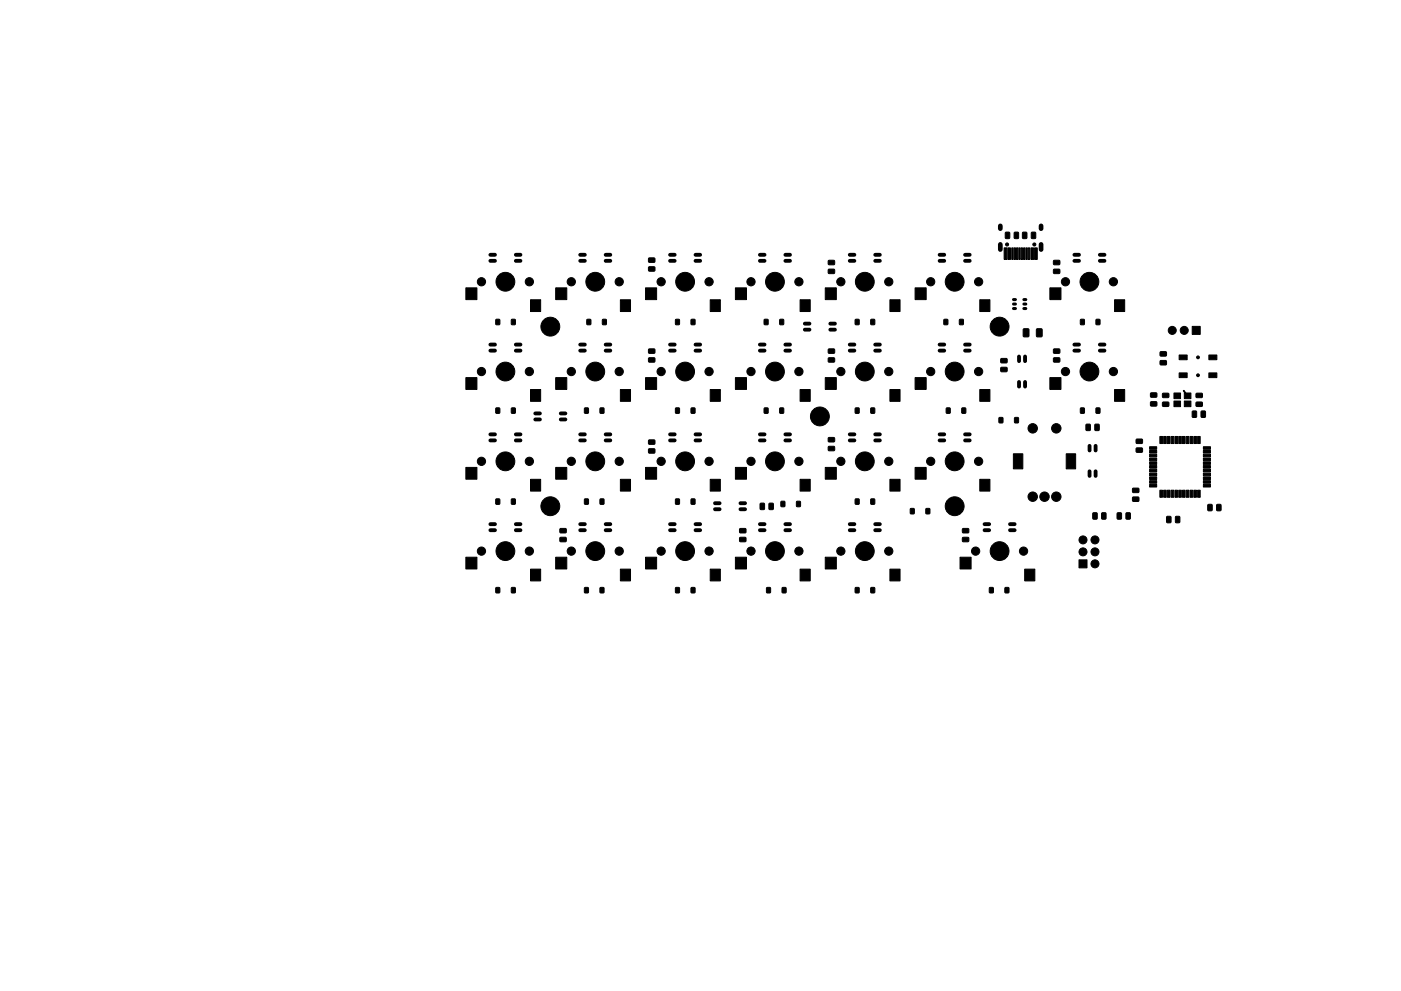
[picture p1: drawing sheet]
<svg xmlns="http://www.w3.org/2000/svg" width="297mm" height="210mm" viewBox="0 0 297 210" stroke-linecap="round" stroke-linejoin="round" font-family="sans-serif">
<g fill="#000" stroke="#000" stroke-width=".21">
<path d="M137.5 54.8l1.3-.1v.9h-1.2zM137.5 56.6h1.3v.8l-1.2 .1zM175.6 55.3h1.3v.8h-1.2zM175.6 57.2l1.3-.1v.9h-1.2zM212.9 52.6h.6v2.4h-.6zM213.2 49.3h.9l-.1 1.3-.8-.1zM213.7 52.6h.5v2.4h-.5zM214.5 52.6h.3v2.4h-.3zM215 52.6h.3v2.4h-.3zM215.1 49.3h.8v1.3l-.9-.1zM215.5 52.6h.3v2.4h-.3zM216 52.6h.3v2.4h-.3z"/>
<path d="M216.5 52.6h.3v2.4h-.3zM217 52.6h.3v2.4h-.3zM216.8 49.3h.9l-.1 1.3-.8-.1zM217.5 52.6h.3v2.4h-.3zM218 52.6h.3v2.4h-.3zM218.6 52.6h.5v2.4h-.5zM218.7 49.3h.9l-.1 1.3-.8-.1zM219.3 52.6h.6v2.4h-.6zM223.4 55.3h1.2l.1 .8h-1.3zM223.4 57.2l1.2-.1 .1 .9h-1.3zM98.8 61.1h2.3v2.5h-2.3zM105.2 67.8h.8l-.1 1.1-.8-.1z"/>
<path d="M108.5 67.8h.7v1.1l-.8-.1zM112.5 63.6h2.1v2.5h-2.1zM117.8 61.1h2.4v2.5h-2.4zM124.5 67.8h.8l-.1 1.1-.8-.1zM127.8 67.8h.8l-.1 1.1-.8-.1zM131.5 63.6h2.2v2.5h-2.2zM137.5 74.1l1.3-.1v.9h-1.2zM137.5 76l1.3-.1v.8l-1.2 .1zM136.9 61.1h2.3v2.5h-2.3zM143.3 67.8h.8l-.1 1.1-.8-.1zM146.6 67.8h.7v1.1l-.8-.1zM150.6 63.6h2.1v2.5h-2.1z"/>
<path d="M155.9 61.1h2.4v2.5h-2.4zM162 67.8h.8v1.1l-.8-.1zM165.3 67.8h.8v1.1l-.8-.1zM169.6 63.6h2.2v2.5h-2.2zM175.6 74.1l1.3-.1v.9h-1.2zM175.6 76l1.3-.1v.8l-1.2 .1zM175 61.1h2.3v2.5h-2.3zM181.4 67.8h.8l-.1 1.1-.8-.1zM184.7 67.8h.7v1.1l-.8-.1zM188.7 63.6h2.1v2.5h-2.1zM194 61.1h2.4v2.5h-2.4zM200.1 67.8h.8v1.1l-.8-.1z"/>
<path d="M203.4 67.8h.8v1.1l-.8-.1zM207.7 63.6h2.2v2.5h-2.2zM212.2 78h1.2l.1 .8h-1.2zM212.2 76.1h1.2l.1 .8-1.2 .1zM217 69.8h1.1v1.6h-1.1zM219.8 69.8h1.1v1.6h-1.1zM223.4 74.1l1.2-.1 .1 .9h-1.3zM223.4 76l1.2-.1 .1 .8-1.3 .1zM222.6 61.1h2.3v2.5h-2.3zM229.1 67.8h.8l-.1 1.1-.7-.1zM232.4 67.8h.8l-.1 1.1-.7-.1zM236.3 63.6h2.2v2.5h-2.2z"/>
<path d="M246 74.7l1.2-.1 .1 .9h-1.3zM246 76.5h1.2l.1 .8-1.3 .1zM250 75.3h1.7v1h-1.7zM250 79.1h1.7v1h-1.7zM252.8 69.2h1.7v1.7h-1.7zM256.3 75.3h1.7v1h-1.7zM256.3 79.1h1.7v1h-1.7zM98.8 99.2h2.3v2.5h-2.3zM98.8 80.1h2.3v2.5h-2.3zM105.2 86.6h.8l-.1 1.1-.8-.1zM108.5 86.6h.7v1.1l-.8-.1zM112.5 82.6h2.1v2.5h-2.1z"/>
<path d="M117.8 99.2h2.4v2.5h-2.4zM117.8 80.1h2.4v2.5h-2.4zM123.9 86.6h.8v1.1l-.8-.1zM127.2 86.6h.8v1.1l-.8-.1zM131.5 82.6h2.2v2.5h-2.2zM137.5 93.4h1.3v.8h-1.2zM137.5 95.3l1.3-.1v.9h-1.2zM136.9 99.2h2.3v2.5h-2.3zM136.9 80.1h2.3v2.5h-2.3zM143.3 86.6h.8l-.1 1.1-.8-.1zM146.6 86.6h.7v1.1l-.8-.1zM150.6 82.6h2.1v2.5h-2.1z"/>
<path d="M155.9 99.2h2.4v2.5h-2.4zM155.9 80.1h2.4v2.5h-2.4zM162 86.6h.8v1.1l-.8-.1zM165.3 86.6h.8v1.1l-.8-.1zM169.6 82.6h2.2v2.5h-2.2zM175.6 92.9l1.3-.1v.9h-1.2zM175.6 94.7h1.3v.8l-1.2 .1zM175 99.2h2.3v2.5h-2.3zM175 80.1h2.3v2.5h-2.3zM181.4 86.6h.8l-.1 1.1-.8-.1zM184.7 86.6h.7v1.1l-.8-.1zM188.7 82.6h2.1v2.5h-2.1z"/>
<path d="M194 99.2h2.4v2.5h-2.4zM194 80.1h2.4v2.5h-2.4zM200.7 86.6h.8l-.1 1.1-.8-.1zM204 86.6h.8l-.1 1.1-.8-.1zM207.7 82.6h2.2v2.5h-2.2zM211.8 88.6h.8v1.1l-.8-.1zM215.1 88.6h.8v1.1l-.8-.1zM214.9 96.3h2v3.2h-2zM222.6 80.1h2.3v2.5h-2.3zM226.1 96.3h2v3.2h-2zM229.1 86.6h.8l-.1 1.1-.7-.1zM230.3 90l.9 .1-.1 1.2h-.8z"/>
<path d="M232.2 90l.8 .1v1.2h-.9zM232.4 86.6h.8l-.1 1.1-.7-.1zM236.3 82.6h2.2v2.5h-2.2zM240.9 93.2h1.2l.1 .8-1.2 .1zM240.9 95.1h1.2l.1 .8h-1.2zM244 83.4h1.2l.1 .8-1.3 .1zM244 85.3l1.2-.1 .1 .9h-1.3zM243.7 99.6h1.5v.5h-1.5zM243.7 98.8h1.5v.5h-1.5zM243.7 98h1.5v.5h-1.5zM243.7 97.2h1.5v.5h-1.5zM243.7 96.4h1.5v.5h-1.5z"/>
<path d="M243.7 95.6h1.5v.5h-1.5zM243.7 94.8h1.5v.5h-1.5zM245.9 92.6h.6v1.5h-.6zM246.7 92.6h.6v1.5h-.6zM246.5 83.5l1.2-.1 .1 .9h-1.2zM246.5 85.4l1.2-.1 .1 .8-1.2 .1zM247.5 92.6h.6v1.5h-.6zM248.3 92.6h.6v1.5h-.6zM248.9 83.4h1.4v1.2h-1.4zM248.9 85.1h1.4v1.2h-1.4zM249.1 92.6h.6v1.5h-.6zM249.9 92.6h.6v1.5h-.6z"/>
<path d="M250.9 82.9h.2l.5 1zM251.1 83.4h1.4v1.2h-1.4zM251.1 85.1h1.4v1.2h-1.4zM250.7 92.6h.6v1.5h-.6zM251.5 92.6h.6v1.5h-.6zM252.3 92.6h.6v1.5h-.6zM252.8 87.2l.9 .1-.1 1.2h-.8zM253.1 92.6h.6v1.5h-.6zM253.9 92.6h.6v1.5h-.6zM253.6 85.4l1.2-.1 .1 .8-.2 .2-1-.1-.1-.2zM253.6 83.5l1.2-.1 .1 .9-.2 .1h-1l-.1-.2zM254.7 87.2h.7l.2 .1v1.1l-.1 .1h-.8z"/>
<path d="M255.1 94.8h1.5v.5h-1.5zM255.1 95.6h1.5v.5h-1.5zM255.1 96.4h1.5v.5h-1.5zM255.1 97.2h1.5v.5h-1.5zM255.1 98h1.5v.5h-1.5zM255.1 98.8h1.5v.5h-1.5zM255.1 99.6h1.5v.5h-1.5zM98.8 118.2h2.3v2.5h-2.3zM105.2 105.9h.8l-.1 1.1-.8-.1zM108.5 105.9h.7v1.1l-.8-.1zM112.5 101.7h2.1v2.5h-2.1zM118.8 112.2l1.2-.1v.9h-1.2z"/>
<path d="M118.8 114.1l1.2-.1v.8l-1.2 .1zM117.8 118.2h2.4v2.5h-2.4zM123.9 105.9h.8v1.1l-.8-.1zM127.2 105.9h.8v1.1l-.8-.1zM131.5 101.7h2.2v2.5h-2.2zM136.9 118.2h2.3v2.5h-2.3zM143.3 105.9h.8l-.1 1.1-.8-.1zM146.6 105.9h.7v1.1l-.8-.1zM150.6 101.7h2.1v2.5h-2.1zM156.9 112.2l1.2-.1v.9h-1.2zM156.9 114.1l1.2-.1v.8l-1.2 .1zM155.9 118.2h2.4v2.5h-2.4z"/>
<path d="M161.2 106.8h.9l-.1 1.3-.8-.1zM163.1 106.8h.8v1.3l-.8-.1zM165.6 106.4h.8l-.1 1.1-.7-.1zM168.9 106.4h.8l-.1 1.1-.7-.1zM169.6 101.7h2.2v2.5h-2.2zM175 118.2h2.3v2.5h-2.3zM181.4 105.9h.8l-.1 1.1-.8-.1zM184.7 105.9h.7v1.1l-.8-.1zM188.7 101.7h2.1v2.5h-2.1zM193 107.9l.8 .1v1h-.8zM196.3 107.9l.8 .1v1h-.8zM204.1 112.2l1.2-.1 .1 .9h-1.3z"/>
<path d="M204.1 114.1l1.2-.1 .1 .8-1.3 .1zM203.5 118.2h2.4v2.5h-2.4zM207.7 101.7h2.2v2.5h-2.2zM228.8 118.8h1.7v1.7h-1.7zM231.7 108.8l.9 .1-.1 1.2h-.8zM233.6 108.8l.9 .1-.1 1.2h-.8zM236.9 108.8l.9 .1-.1 1.2h-.8zM238.8 108.8l.8 .1v1.2h-.9zM240.2 105.5h1.2l.1 .8-1.3 .1zM240.2 103.6h1.2l.1 .8-1.3 .1zM243.7 102.8h1.5v.5h-1.5zM243.7 102h1.5v.5h-1.5z"/>
<path d="M243.7 101.2h1.5v.5h-1.5zM243.7 100.4h1.5v.5h-1.5zM245.9 104h.6v1.5h-.6zM246.7 104h.6v1.5h-.6zM247.5 104h.6v1.5h-.6zM247.4 109.6h.9l-.1 1.3-.8-.1zM248.3 104h.6v1.5h-.6zM249.1 104h.6v1.5h-.6zM249.3 109.6h.8v1.3l-.9-.1zM249.9 104h.6v1.5h-.6zM250.7 104h.6v1.5h-.6zM251.5 104h.6v1.5h-.6z"/>
<path d="M252.3 104h.6v1.5h-.6zM253.1 104h.6v1.5h-.6zM253.9 104h.6v1.5h-.6zM255.1 100.4h1.5v.5h-1.5zM255.1 101.2h1.5v.5h-1.5zM255.1 102h1.5v.5h-1.5zM255.1 102.8h1.5v.5h-1.5zM256.1 107.1l.7-.1 .2 .1v1l-.1 .3-.8-.1zM258 107.1l.7-.1 .2 .1v1.1l-.1 .2-.8-.1zM105.2 124.7h.8l-.1 1.1-.8-.1zM108.5 124.7h.7v1.1l-.8-.1zM112.5 120.7h2.1v2.5h-2.1z"/>
<path d="M123.9 124.7h.8v1.1l-.8-.1zM127.2 124.7h.8v1.1l-.8-.1zM131.5 120.7h2.2v2.5h-2.2zM143.3 124.7h.8l-.1 1.1-.8-.1zM146.6 124.7h.7v1.1l-.8-.1zM150.6 120.7h2.1v2.5h-2.1zM162.6 124.7h.8l-.1 1.1-.8-.1zM165.9 124.7h.8l-.1 1.1-.8-.1zM169.6 120.7h2.2v2.5h-2.2zM181.4 124.7h.8l-.1 1.1-.8-.1zM184.7 124.7h.7v1.1l-.8-.1zM188.7 120.7h2.1v2.5h-2.1z"/>
<path d="M209.8 124.7h.8l-.1 1.1-.7-.1zM213.1 124.7h.8l-.1 1.1-.7-.1zM217.3 120.7h2.1v2.5h-2.1z"/>
<circle cx="102.1" cy="59.8" r=".87"/>
<circle cx="107.2" cy="59.8" r="1.99"/>
<circle cx="112.2" cy="59.8" r=".87"/>
<circle cx="121.1" cy="59.8" r=".87"/>
<circle cx="126.2" cy="59.8" r="1.99"/>
<circle cx="131.3" cy="59.8" r=".87"/>
<circle cx="140.2" cy="59.8" r=".87"/>
<circle cx="145.3" cy="59.8" r="1.99"/>
<circle cx="150.3" cy="59.8" r=".87"/>
<circle cx="159.2" cy="59.8" r=".87"/>
<circle cx="164.3" cy="59.8" r="1.99"/>
<circle cx="169.4" cy="59.8" r=".87"/>
<circle cx="178.3" cy="59.8" r=".87"/>
<circle cx="183.4" cy="59.8" r="1.99"/>
<circle cx="188.4" cy="59.8" r=".87"/>
<circle cx="197.3" cy="59.8" r=".87"/>
<circle cx="202.4" cy="59.8" r="1.99"/>
<circle cx="207.5" cy="59.8" r=".87"/>
<circle cx="213.5" cy="51.9" r=".32"/>
<circle cx="219.3" cy="51.9" r=".33"/>
<circle cx="225.9" cy="59.8" r=".87"/>
<circle cx="231" cy="59.8" r="1.99"/>
<circle cx="236.1" cy="59.8" r=".87"/>
<circle cx="102.1" cy="78.8" r=".87"/>
<circle cx="107.2" cy="78.8" r="1.99"/>
<circle cx="112.2" cy="78.8" r=".87"/>
<circle cx="115.2" cy="69.3" r=".25"/>
<circle cx="115.6" cy="68.2" r=".25"/>
<circle cx="115.6" cy="70.4" r=".25"/>
<circle cx="116.7" cy="69.3" r="2"/>
<circle cx="116.7" cy="67.8" r=".25"/>
<circle cx="116.7" cy="70.8" r=".25"/>
<circle cx="117.7" cy="68.2" r=".25"/>
<circle cx="117.7" cy="70.4" r=".25"/>
<circle cx="118.2" cy="69.3" r=".25"/>
<circle cx="121.1" cy="78.8" r=".87"/>
<circle cx="126.2" cy="78.8" r="1.99"/>
<circle cx="131.3" cy="78.8" r=".87"/>
<circle cx="140.2" cy="78.8" r=".87"/>
<circle cx="145.3" cy="78.8" r="1.99"/>
<circle cx="150.3" cy="78.8" r=".87"/>
<circle cx="159.2" cy="78.8" r=".87"/>
<circle cx="164.3" cy="78.8" r="1.99"/>
<circle cx="169.4" cy="78.8" r=".87"/>
<circle cx="178.3" cy="78.8" r=".87"/>
<circle cx="183.4" cy="78.8" r="1.99"/>
<circle cx="188.4" cy="78.8" r=".87"/>
<circle cx="197.3" cy="78.8" r=".87"/>
<circle cx="202.4" cy="78.8" r="1.99"/>
<circle cx="207.5" cy="78.8" r=".87"/>
<circle cx="210.4" cy="69.3" r=".25"/>
<circle cx="210.9" cy="68.2" r=".25"/>
<circle cx="210.9" cy="70.4" r=".25"/>
<circle cx="211.9" cy="69.3" r="2"/>
<circle cx="211.9" cy="67.8" r=".25"/>
<circle cx="211.9" cy="70.8" r=".25"/>
<circle cx="213" cy="68.2" r=".25"/>
<circle cx="213" cy="70.4" r=".25"/>
<circle cx="213.4" cy="69.3" r=".25"/>
<circle cx="225.9" cy="78.8" r=".87"/>
<circle cx="231" cy="78.8" r="1.99"/>
<circle cx="236.1" cy="78.8" r=".87"/>
<circle cx="248.5" cy="70.1" r=".85"/>
<circle cx="251.1" cy="70.1" r=".85"/>
<circle cx="254" cy="75.8" r=".3"/>
<circle cx="254" cy="79.6" r=".3"/>
<circle cx="102.1" cy="97.9" r=".87"/>
<circle cx="107.2" cy="97.9" r="1.99"/>
<circle cx="112.2" cy="97.9" r=".87"/>
<circle cx="121.1" cy="97.9" r=".87"/>
<circle cx="126.2" cy="97.9" r="1.99"/>
<circle cx="131.3" cy="97.9" r=".87"/>
<circle cx="140.2" cy="97.9" r=".87"/>
<circle cx="145.3" cy="97.9" r="1.99"/>
<circle cx="150.3" cy="97.9" r=".87"/>
<circle cx="159.2" cy="97.9" r=".87"/>
<circle cx="164.3" cy="97.9" r="1.99"/>
<circle cx="169.4" cy="97.9" r=".87"/>
<circle cx="172.3" cy="88.4" r=".25"/>
<circle cx="172.8" cy="87.3" r=".25"/>
<circle cx="172.8" cy="89.4" r=".25"/>
<circle cx="173.8" cy="88.4" r="2"/>
<circle cx="173.8" cy="86.9" r=".25"/>
<circle cx="173.8" cy="89.9" r=".25"/>
<circle cx="174.9" cy="87.3" r=".25"/>
<circle cx="174.9" cy="89.4" r=".25"/>
<circle cx="175.3" cy="88.4" r=".25"/>
<circle cx="178.3" cy="97.9" r=".87"/>
<circle cx="183.4" cy="97.9" r="1.99"/>
<circle cx="188.4" cy="97.9" r=".87"/>
<circle cx="197.3" cy="97.9" r=".87"/>
<circle cx="202.4" cy="97.9" r="1.99"/>
<circle cx="207.5" cy="97.9" r=".87"/>
<circle cx="219" cy="90.9" r="1"/>
<circle cx="224" cy="90.9" r="1"/>
<circle cx="102.1" cy="116.9" r=".87"/>
<circle cx="107.2" cy="116.9" r="1.99"/>
<circle cx="112.2" cy="116.9" r=".87"/>
<circle cx="115.2" cy="107.4" r=".25"/>
<circle cx="115.6" cy="106.3" r=".25"/>
<circle cx="115.6" cy="108.5" r=".25"/>
<circle cx="116.7" cy="107.4" r="2"/>
<circle cx="116.7" cy="105.9" r=".25"/>
<circle cx="116.7" cy="108.9" r=".25"/>
<circle cx="117.7" cy="106.3" r=".25"/>
<circle cx="117.7" cy="108.5" r=".25"/>
<circle cx="118.2" cy="107.4" r=".25"/>
<circle cx="121.1" cy="116.9" r=".87"/>
<circle cx="126.2" cy="116.9" r="1.99"/>
<circle cx="131.3" cy="116.9" r=".87"/>
<circle cx="140.2" cy="116.9" r=".87"/>
<circle cx="145.3" cy="116.9" r="1.99"/>
<circle cx="150.3" cy="116.9" r=".87"/>
<circle cx="159.2" cy="116.9" r=".87"/>
<circle cx="164.3" cy="116.9" r="1.99"/>
<circle cx="169.4" cy="116.9" r=".87"/>
<circle cx="178.3" cy="116.9" r=".87"/>
<circle cx="183.4" cy="116.9" r="1.99"/>
<circle cx="188.4" cy="116.9" r=".87"/>
<circle cx="200.9" cy="107.4" r=".25"/>
<circle cx="201.3" cy="106.3" r=".25"/>
<circle cx="201.3" cy="108.5" r=".25"/>
<circle cx="202.4" cy="107.4" r="2"/>
<circle cx="202.4" cy="105.9" r=".25"/>
<circle cx="202.4" cy="108.9" r=".25"/>
<circle cx="203.5" cy="106.3" r=".25"/>
<circle cx="203.5" cy="108.5" r=".25"/>
<circle cx="203.9" cy="107.4" r=".25"/>
<circle cx="206.9" cy="116.9" r=".87"/>
<circle cx="211.9" cy="116.9" r="1.99"/>
<circle cx="217" cy="116.9" r=".87"/>
<circle cx="219" cy="105.4" r="1"/>
<circle cx="221.5" cy="105.4" r="1"/>
<circle cx="224" cy="105.4" r="1"/>
<circle cx="229.6" cy="114.5" r=".85"/>
<circle cx="229.6" cy="117.1" r=".85"/>
<circle cx="232.2" cy="119.6" r=".85"/>
<circle cx="232.2" cy="114.5" r=".85"/>
<circle cx="232.2" cy="117.1" r=".85"/>
</g>
<path d="M212.1 47.9v.6M212.1 51.8v1.1M220.7 47.9v.6M220.7 51.8v1.1" fill="none" stroke="#000" stroke-width="1"/>
<g fill="none" stroke="#000" stroke-width=".82">
<path d="M104 54.1h.9M104 55.3h.9M109.4 54.1h.9M109.4 55.3h.9M123 54.1h1M123 55.3h1M128.4 54.1h1M128.4 55.3h1M142.1 54.1h.9M142.1 55.3h.9M147.5 54.1h.9M147.5 55.3h.9"/>
<path d="M161.1 54.1h1M161.1 55.3h1M166.5 54.1h1M166.5 55.3h1M180.2 54.1h.9M180.2 55.3h.9M185.6 54.1h.9M185.6 55.3h.9M199.2 54.1h1M199.2 55.3h1M204.6 54.1h1M204.6 55.3h1"/>
<path d="M227.8 54.1h1M227.8 55.3h1M233.2 54.1h1M233.2 55.3h1M104 74.4h.9M104 73.1h.9M109.4 74.4h.9M109.4 73.1h.9M123 74.4h1M123 73.1h1M128.4 74.4h1M128.4 73.1h1"/>
<path d="M142.1 74.4h.9M142.1 73.1h.9M147.5 74.4h.9M147.5 73.1h.9M161.1 74.4h1M161.1 73.1h1M166.5 74.4h1M166.5 73.1h1M170.6 69.9h1M170.6 68.7h1M176 69.9h1M176 68.7h1"/>
<path d="M180.2 74.4h.9M180.2 73.1h.9M185.6 74.4h.9M185.6 73.1h.9M199.2 74.4h1M199.2 73.1h1M204.6 74.4h1M204.6 73.1h1M216.1 75.6v1M217.3 75.6v1M227.8 74.4h1M227.8 73.1h1"/>
<path d="M233.2 74.4h1M233.2 73.1h1M104 92.2h.9M104 93.4h.9M109.4 92.2h.9M109.4 93.4h.9M113.5 87.7h1M113.5 89h1M118.9 87.7h1M118.9 89h1M123 92.2h1M123 93.4h1"/>
<path d="M128.4 92.2h1M128.4 93.4h1M142.1 92.2h.9M142.1 93.4h.9M147.5 92.2h.9M147.5 93.4h.9M161.1 92.2h1M161.1 93.4h1M166.5 92.2h1M166.5 93.4h1M180.2 92.2h.9M180.2 93.4h.9"/>
<path d="M185.6 92.2h.9M185.6 93.4h.9M199.2 92.2h1M199.2 93.4h1M204.6 92.2h1M204.6 93.4h1M216.1 81v1M217.3 81v1M231 94.6v1M231 100v1M232.3 94.6v1M232.3 100v1"/>
<path d="M104 112.5h.9M104 111.2h.9M109.4 112.5h.9M109.4 111.2h.9M123 112.5h1M123 111.2h1M128.4 112.5h1M128.4 111.2h1M142.1 112.5h.9M142.1 111.2h.9M147.5 112.5h.9M147.5 111.2h.9"/>
<path d="M151.6 108h1M151.6 106.8h1M157 108h1M157 106.8h1M161.1 112.5h1M161.1 111.2h1M166.5 112.5h1M166.5 111.2h1M180.2 112.5h.9M180.2 111.2h.9M185.6 112.5h.9M185.6 111.2h.9"/>
<path d="M208.7 112.5h1M208.7 111.2h1M214.1 112.5h1M214.1 111.2h1"/>
</g>
<path d="M214.9 64.5h.4M214.9 63.6h.4M214.9 65.5h.4M217.1 64.5h.4M217.1 63.6h.4M217.1 65.5h.4" fill="none" stroke="#000" stroke-width=".65"/>
</svg>
